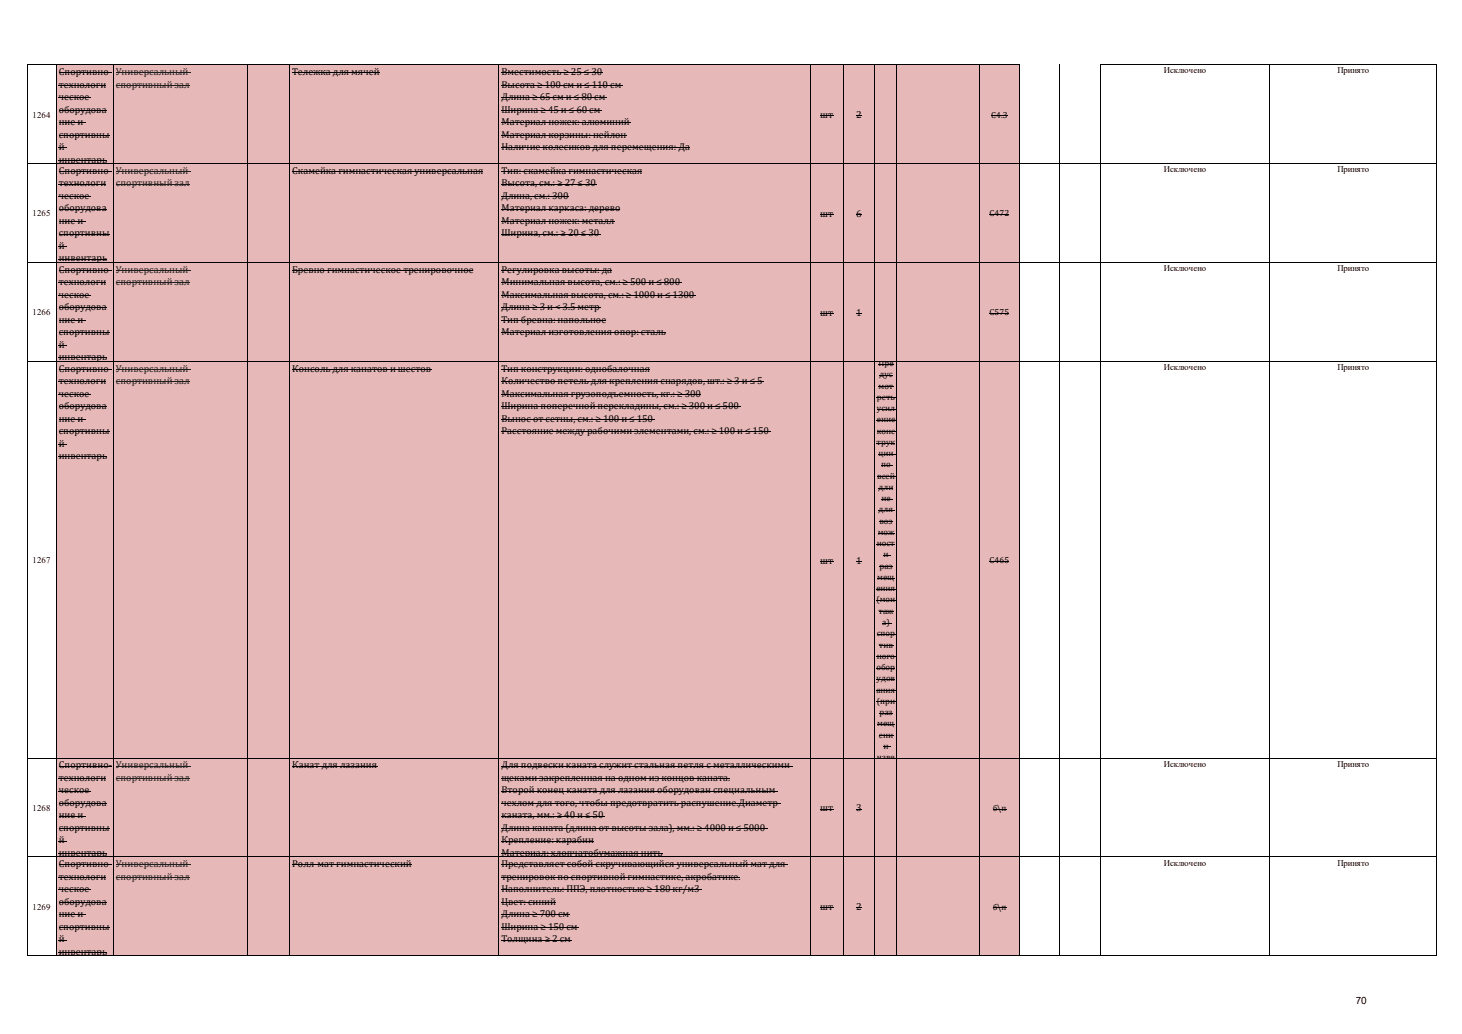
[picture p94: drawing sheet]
<svg xmlns="http://www.w3.org/2000/svg" width="297mm" height="210mm" viewBox="0 0 297 210" stroke-linecap="round" stroke-linejoin="round" font-family="sans-serif">
<defs><g id="words">
<g font-size="2">
<text x="11.9" y="15.2">Спортивно-</text>
<text x="11.9" y="17.8">технологи</text>
<text x="59.3" y="15.2">Тележка для мячей</text>
<text x="101.8" y="15.2">Вместимость ≥ 25 ≤ 30</text>
<text x="101.8" y="17.8">Высота ≥ 100 см и ≤ 110 см</text>
<text x="11.9" y="20.3">ческое</text>
<text x="11.9" y="22.9">оборудова</text>
<text x="101.8" y="20.3">Длина ≥ 65 см и ≤ 80 см</text>
<text x="101.8" y="22.9">Ширина ≥ 45 и ≤ 60 см</text>
<text x="166.6" y="24">шт</text>
<text x="173.9" y="24">2</text>
<text x="11.9" y="25.4">ние и</text>
<text x="11.9" y="27.9">спортивны</text>
<text x="101.8" y="25.4">Материал ножек: алюминий</text>
<text x="101.8" y="27.9">Материал корзины: нейлон</text>
<text x="11.9" y="30.5">й</text>
<text x="11.9" y="33">инвентарь</text>
<text x="11.9" y="35.3">Спортивно-</text>
<text x="59.3" y="35.3">Скамейка гимнастическая универсальная</text>
<text x="101.8" y="30.5">Наличие колесиков для перемещения: Да</text>
<text x="101.8" y="35.3">Тип: скамейка гимнастическая</text>
<text x="11.9" y="37.9">технологи</text>
<text x="11.9" y="40.4">ческое</text>
<text x="101.8" y="37.9">Высота, см.: ≥ 27 ≤ 30</text>
<text x="101.8" y="40.4">Длина, см.: 300</text>
<text x="11.9" y="42.9">оборудова</text>
<text x="11.9" y="45.5">ние и</text>
<text x="101.8" y="42.9">Материал каркаса: дерево</text>
<text x="101.8" y="45.5">Материал ножек: металл</text>
<text x="166.6" y="44">шт</text>
<text x="173.9" y="44">6</text>
<text x="11.9" y="48">спортивны</text>
<text x="11.9" y="50.6">й</text>
<text x="11.9" y="53.1">инвентарь</text>
<text x="101.8" y="48">Ширина, см.: ≥ 20 ≤ 30</text>
<text x="11.9" y="55.4">Спортивно-</text>
<text x="11.9" y="57.9">технологи</text>
<text x="59.3" y="55.4">Бревно гимнастическое тренировочное</text>
<text x="101.8" y="55.4">Регулировка высоты: да</text>
<text x="101.8" y="57.9">Минимальная высота, см.: ≥ 500 и ≤ 800</text>
<text x="11.9" y="60.5">ческое</text>
<text x="11.9" y="63">оборудова</text>
<text x="11.9" y="65.5">ние и</text>
<text x="101.8" y="63">Длина ≥ 3 и &lt; 3.5 метр</text>
<text x="101.8" y="65.5">Тип бревна: напольное</text>
<text x="101.8" y="60.5">Максимальная высота, см.: ≥ 1000 и ≤ 1300</text>
<text x="166.6" y="64.1">шт</text>
<text x="173.9" y="64.1">1</text>
<text x="11.9" y="68.1">спортивны</text>
<text x="11.9" y="70.6">й</text>
<text x="101.8" y="68.1">Материал изготовления опор: сталь</text>
<text x="11.9" y="73.2">инвентарь</text>
<text x="11.9" y="75.4">Спортивно-</text>
<text x="11.9" y="78">технологи</text>
<text x="59.3" y="75.4">Консоль для канатов и шестов</text>
<text x="101.8" y="75.4">Тип конструкции: однобалочная</text>
<text x="101.8" y="78">Количество петель для крепления снарядов, шт.: ≥ 3 и ≤ 5</text>
<text x="11.9" y="80.5">ческое</text>
<text x="11.9" y="83.1">оборудова</text>
<text x="101.8" y="80.5">Максимальная грузоподъемность, кг.: ≥ 300</text>
<text x="101.8" y="83.1">Ширина поперечной перекладины, см.: ≥ 300 и ≤ 500</text>
<text x="11.9" y="85.6">ние и</text>
<text x="11.9" y="88.1">спортивны</text>
<text x="101.8" y="85.6">Вынос от сетны, см.: ≥ 100 и ≤ 150</text>
<text x="101.8" y="88.1">Расстояние между рабочими элементами, см.: ≥ 100 и ≤ 150</text>
<text x="11.9" y="90.7">й</text>
<text x="11.9" y="93.2">инвентарь</text>
<text x="166.6" y="114.5">шт</text>
<text x="173.9" y="114.5">1</text>
<text x="11.9" y="156">Спортивно-</text>
<text x="11.9" y="158.6">технологи</text>
<text x="11.9" y="161.1">ческое</text>
<text x="59.3" y="156">Канат для лазания</text>
<text x="101.8" y="156">Для подвески каната служит стальная петля с металлическими</text>
<text x="101.8" y="158.6">щеками закрепленная на одном из концов каната.</text>
<text x="101.8" y="161.1">Второй конец каната для лазания оборудован специальным</text>
<text x="11.9" y="163.7">оборудова</text>
<text x="11.9" y="166.2">ние и</text>
<text x="101.8" y="163.7">чехлом для того, чтобы предотвратить распушение.Диаметр</text>
<text x="101.8" y="166.2">каната, мм.: ≥ 40 и ≤ 50</text>
<text x="166.6" y="164.8">шт</text>
<text x="173.9" y="164.8">3</text>
<text x="11.9" y="168.7">спортивны</text>
<text x="11.9" y="171.3">й</text>
<text x="11.9" y="173.8">инвентарь</text>
<text x="101.8" y="168.7">Длина каната (длина от высоты зала), мм.: ≥ 4000 и ≤ 5000</text>
<text x="101.8" y="171.3">Крепление: карабин</text>
<text x="101.8" y="173.8">Материал: хлопчатобумажная нить</text>
<text x="11.9" y="176.1">Спортивно-</text>
<text x="11.9" y="178.7">технологи</text>
<text x="59.3" y="176.1">Ролл-мат гимнастический</text>
<text x="101.8" y="176.1">Представляет собой скручивающийся универсальный мат для</text>
<text x="101.8" y="178.7">тренировок по спортивной гимнастике, акробатике.</text>
<text x="11.9" y="181.2">ческое</text>
<text x="11.9" y="183.7">оборудова</text>
<text x="101.8" y="181.2">Наполнитель: ППЭ, плотностью ≥ 180 кг/м3</text>
<text x="101.8" y="183.7">Цвет: синий</text>
<text x="166.6" y="184.8">шт</text>
<text x="173.9" y="184.8">2</text>
<text x="11.9" y="186.3">ние и</text>
<text x="11.9" y="188.8">спортивны</text>
<text x="11.9" y="191.4">й</text>
<text x="101.8" y="186.3">Длина ≥ 700 см</text>
<text x="101.8" y="188.8">Ширина ≥ 150 см</text>
<text x="101.8" y="191.4">Толщина ≥ 2 см</text>
<text x="11.9" y="193.9">инвентарь</text>
<text x="275.4" y="203.8">70</text>
</g>
<g font-size="2" fill="#1f1f1f">
<text x="23.5" y="15.2">Универсальный</text>
<text x="23.5" y="17.8">спортивный зал</text>
<text x="23.5" y="35.3">Универсальный</text>
<text x="23.5" y="37.9">спортивный зал</text>
<text x="23.5" y="55.4">Универсальный</text>
<text x="23.5" y="57.9">спортивный зал</text>
<text x="23.5" y="75.4">Универсальный</text>
<text x="23.5" y="78">спортивный зал</text>
<text x="23.5" y="156">Универсальный</text>
<text x="23.5" y="158.6">спортивный зал</text>
<text x="23.5" y="176.1">Универсальный</text>
<text x="23.5" y="178.7">спортивный зал</text>
</g>
<g font-size="1.8">
<text x="236.5" y="14.9">Исключено</text>
<text x="271.7" y="14.9">Принято</text>
<text x="6.6" y="23.9">1264</text>
<text x="201.3" y="23.9">С4.3</text>
<text x="236.5" y="35">Исключено</text>
<text x="271.7" y="35">Принято</text>
<text x="6.6" y="43.9">1265</text>
<text x="201" y="43.9">С472</text>
<text x="236.5" y="55">Исключено</text>
<text x="271.7" y="55">Принято</text>
<text x="6.6" y="64">1266</text>
<text x="201" y="64">С575</text>
<text x="178.5" y="74.3">Пре</text>
<text x="178.6" y="76.6">дус</text>
<text x="236.5" y="75.1">Исключено</text>
<text x="271.7" y="75.1">Принято</text>
<text x="178.1" y="81.2">реть</text>
<text x="178.1" y="83.5">усил</text>
<text x="178.5" y="78.9">мот</text>
<text x="178.1" y="85.8">ение</text>
<text x="178.1" y="88.1">конс</text>
<text x="178" y="90.3">трук</text>
<text x="178.5" y="92.6">ции</text>
<text x="179" y="94.9">по</text>
<text x="178.2" y="97.2">всей</text>
<text x="178.5" y="99.5">дли</text>
<text x="179.1" y="101.8">не</text>
<text x="178.5" y="104.1">для</text>
<text x="178.6" y="106.3">воз</text>
<text x="178.1" y="110.9">ност</text>
<text x="178.3" y="108.6">мож</text>
<text x="179.5" y="113.2">и</text>
<text x="6.6" y="114.4">1267</text>
<text x="178.2" y="117.8">мещ</text>
<text x="178.6" y="115.5">раз</text>
<text x="201" y="114.3">С465</text>
<text x="178" y="120.1">ения</text>
<text x="178" y="122.3">(мон</text>
<text x="178.5" y="124.6">таж</text>
<text x="178.1" y="129.2">спор</text>
<text x="178.6" y="131.5">тив</text>
<text x="179.2" y="126.9">а)</text>
<text x="178" y="136.1">обор</text>
<text x="178.1" y="133.8">ного</text>
<text x="178" y="138.3">удов</text>
<text x="178" y="140.6">ания</text>
<text x="178.1" y="142.9">(при</text>
<text x="178.2" y="147.5">мещ</text>
<text x="178.6" y="149.8">ени</text>
<text x="178.6" y="145.2">раз</text>
<text x="178.1" y="154.4">наве</text>
<text x="179.5" y="152.1">и</text>
<text x="236.5" y="155.7">Исключено</text>
<text x="271.7" y="155.7">Принято</text>
<text x="6.6" y="164.7">1268</text>
<text x="201.7" y="164.7">б\п</text>
<text x="236.5" y="175.8">Исключено</text>
<text x="271.7" y="175.8">Принято</text>
<text x="6.6" y="184.7">1269</text>
<text x="201.7" y="184.7">б\п</text>
</g>
</g></defs>
<path d="M11.4 13.3h195.8v180.8h-195.8z" fill="#e6b8b7"/>
<g fill="none" stroke="#000" stroke-width=".2">
<path d="M5.5 13v181.1M5.6 13.1h201.6M11.4 13.2v180.9M11.9 14.8h10.8M11.9 17.3h9.6M11.9 19.9h6.6M23 13.2v180.9M50.3 13.2v180.9M58.8 13.2v180.9M59.3 14.8h17.9M101.3 13.2v180.9M101.8 14.8h20.7"/>
<path d="M101.8 17.3h24.7M101.8 19.9h21.5M164.6 13.2v180.9M171.3 13.2v180.9M177.6 13.2v180.9M182.2 13.2v180.9M199 13.2v180.9M207.1 13.2v180.9M215.3 13.1v181M223.5 13v181.1M223.6 13.1h68.2M257.8 13.2v180.9"/>
<path d="M291.8 13.2v180.9M5.6 33.2h286.2M11.9 22.4h9.7M11.9 24.9h5.5M11.9 27.5h10.3M11.9 32.6h9.9M11.9 34.8h10.8M11.9 37.4h9.6M11.9 39.9h6.6M59.3 34.8h38.7M101.8 22.4h20.5M101.8 24.9h26.3"/>
<path d="M101.8 27.5h25.6M101.8 30h38.4M101.8 34.8h28.6M101.8 37.4h19.4M101.8 39.9h13.8M166.6 23.5h2.7M201.3 23.5h3.4M5.6 53.3h286.2M11.9 42.5h9.7M11.9 45h5.5M11.9 47.5h10.3M11.9 52.6h9.9"/>
<path d="M11.9 54.9h10.8M11.9 57.5h9.6M11.9 60h6.6M59.3 54.9h36.8M101.8 42.5h24.2M101.8 45h23.1M101.8 47.5h20.3M101.8 54.9h22.5M101.8 57.5h36.7M101.8 60h39.5M166.6 43.6h2.7M201 43.6h3.9"/>
<path d="M5.6 73.3h286.2M11.9 62.5h9.7M11.9 65.1h5.5M11.9 67.6h10.3M11.9 72.7h9.9M11.9 75h10.8M11.9 77.5h9.6M59.3 75h28.3M101.8 62.5h20.4M101.8 65.1h21.4M101.8 67.6h33.5M101.8 75h30.3"/>
<path d="M101.8 77.5h53.4M166.6 63.6h2.7M178.5 74h3M178.5 78.5h3M178.6 76.2h2.7M201 63.6h3.9M11.9 80.1h6.6M11.9 82.6h9.7M11.9 85.1h5.5M11.9 87.7h10.3M11.9 92.8h9.9M101.8 80.1h40.7"/>
<path d="M101.8 82.6h48.6M101.8 85.1h31.2M101.8 87.7h54.8M178 90h3.8M178.1 87.7h3.8M178.1 80.8h3.9M178.1 83.1h3.8M178.1 85.4h3.9M178.2 96.8h3.8M178.5 92.2h3.5M178.5 99.1h3M179 94.5h2.3"/>
<path d="M166.6 114h2.7M178 119.7h4M178.1 110.5h3.7M178.2 117.4h3.5M178.3 108.3h3.4M178.5 103.7h3.3M178.6 106h2.7M178.6 115.1h2.7M179.1 101.4h2.3M201 113.9h3.9M178 122h3.9M178 135.7h3.9"/>
<path d="M178 138h3.8M178.1 128.8h3.8M178.1 133.4h3.9M178.5 124.3h3M178.6 131.1h2.8M5.6 153.9h286.2M11.9 155.6h10.8M11.9 158.1h9.6M59.3 155.6h17.4M101.8 155.6h59.2M101.8 158.1h46.5M178 140.3h4"/>
<path d="M178.1 142.5h3.9M178.2 147.1h3.5M178.6 149.4h2.9M178.6 144.8h2.7M5.6 174h286.2M11.9 160.7h6.6M11.9 163.2h9.7M11.9 165.7h5.5M11.9 168.3h10.3M11.9 173.4h9.9M11.9 175.6h10.8M11.9 178.2h9.6"/>
<path d="M59.3 175.6h24.3M101.8 160.7h56.2M101.8 163.2h56.7M101.8 165.7h21.1M101.8 168.3h54.2M101.8 173.4h32.8M101.8 170.8h18.8M101.8 175.6h58.3M101.8 178.2h48.5M166.6 164.3h2.7M201.7 164.3h2.8M5.6 194.1h286.2"/>
<path d="M11.9 180.7h6.6M11.9 183.3h9.7M11.9 185.8h5.5M11.9 188.3h10.3M11.9 193.4h9.9M101.8 183.3h11.2M101.8 185.8h14M101.8 188.3h15.8M101.8 190.9h14.3M101.8 180.7h40.7M166.6 184.4h2.7M201.7 184.4h2.8"/>
</g>
<g fill="#000">
<path d="M11.9 30l1.7 .1zM173.9 23.5h1.1zM11.9 50l1.7 .1zM173.9 43.5l1.1 .1zM11.9 70.1l1.7 .1zM173.9 63.6l1.1 .1zM11.9 90.2l1.7 .1zM173.9 114l1.1 .1zM179.5 112.8l1.4 .1zM179.2 126.5l2 .1zM179.5 151.6l1.4 .1zM11.9 170.8l1.7 .1z"/>
<path d="M173.9 164.3h1.1zM11.9 190.8l1.7 .1zM173.9 184.3l1.1 .1z"/>
</g>
<path d="M23.5 14.8h15.3M23.5 17.3h15M23.5 34.8h15.3M23.5 37.4h15M23.5 54.9h15.3M23.5 57.5h15M23.5 75h15.3M23.5 77.5h15M23.5 155.6h15.3M23.5 158.1h15M23.5 175.6h15.3M23.5 178.2h15" fill="none" stroke="#1f1f1f" stroke-width=".2"/>
<use href="#words"/>
</svg>
